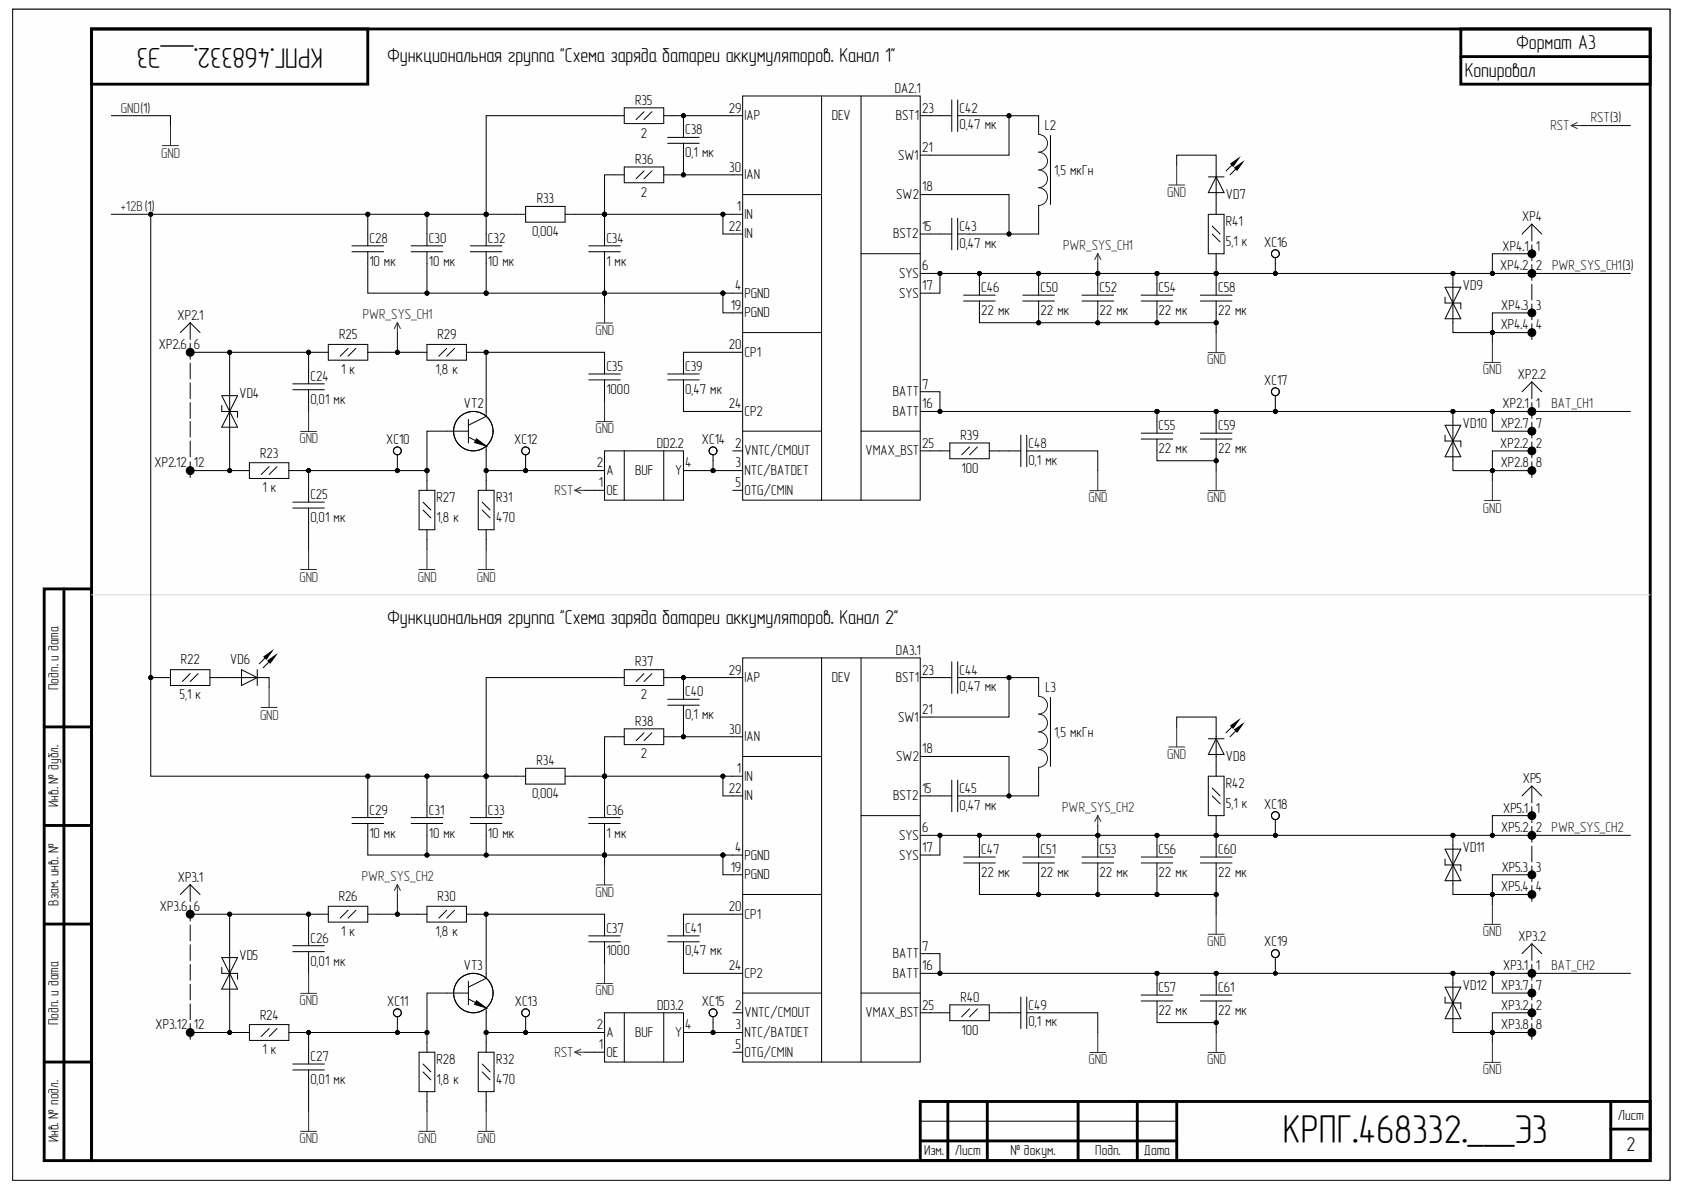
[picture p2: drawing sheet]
<svg xmlns="http://www.w3.org/2000/svg" width="297mm" height="210mm" viewBox="0 0 297 210" stroke-linecap="round" stroke-linejoin="round" font-family="sans-serif">
<defs><g id="words">
<text font-size="7.1" x="226.3" y="201.7">КРПГ.468332.___Э3</text>
<text font-size="5.1" x="57" y="8.5" transform="rotate(-180 57 8.5)">КРПГ.468332.___Э3</text>
<g font-size="3.6">
<text x="68.3" y="10.9">Функциональная группа &quot;Схема заряда батареи аккумуляторов. Канал 1&quot;</text>
<text x="267.4" y="8.6">Формат А3</text>
<text x="258.4" y="13.5">Копировал</text>
<text x="68.3" y="110">Функциональная группа &quot;Схема заряда батареи аккумуляторов. Канал 2&quot;</text>
<text x="286.9" y="203">2</text>
</g>
<g font-size="2.6">
<text x="10.3" y="121.7" transform="rotate(-90 10.3 121.7)">Подп. и дата</text>
<text x="10.3" y="142.3" transform="rotate(-90 10.3 142.3)">Инв. № дубл.</text>
<text x="10.3" y="159.7" transform="rotate(-90 10.3 159.7)">Взам. инв. №</text>
<text x="10.3" y="180.8" transform="rotate(-90 10.3 180.8)">Подп. и дата</text>
<text x="10.3" y="201.5" transform="rotate(-90 10.3 201.5)">Инв. № подл.</text>
</g>
<g font-size="2.5">
<text x="157.8" y="16.4">DA2.1</text>
<text x="112" y="18.4">R35</text>
<text x="120.8" y="23.7">C38</text>
<text x="128.5" y="19.9">29</text>
<text x="131.3" y="21.2">I</text>
<text x="131.7" y="21.2">AP</text>
<text x="146.7" y="21.2">DEV</text>
<text x="158" y="21.2">BST1</text>
<text x="162.7" y="19.9">23</text>
<text x="169.3" y="22.8">0,47 мк</text>
<text x="169.3" y="19.9">C42</text>
<text x="184.3" y="23">L2</text>
<text x="112" y="28.9">R36</text>
<text x="113.1" y="24.3">2</text>
<text x="120.8" y="27.7">0,1 мк</text>
<text x="158.4" y="28.2">SW1</text>
<text x="162.7" y="26.8">21</text>
<text x="94.7" y="35.9">R33</text>
<text x="113.1" y="34.7">2</text>
<text x="128.6" y="30.3">30</text>
<text x="131.3" y="31.6">I</text>
<text x="131.7" y="31.6">AN</text>
<text x="158.1" y="35.1">SW2</text>
<text x="162.7" y="33.7">18</text>
<text x="185.9" y="31">1,5 мкГн</text>
<text x="216.2" y="35.1">VD7</text>
<text x="93.8" y="41.6">0,004</text>
<text x="128.5" y="40.8">22</text>
<text x="130" y="37.2">1</text>
<text x="131.3" y="38.6">I</text>
<text x="131.7" y="38.6">N</text>
<text x="162.7" y="40.8">15</text>
<text x="169.3" y="40.8">C43</text>
<text x="216.2" y="39.9">R41</text>
<text x="268.5" y="39">XP4</text>
<text x="65.2" y="46.9">10 мк</text>
<text x="65.2" y="42.8">C28</text>
<text x="75.7" y="46.9">10 мк</text>
<text x="75.7" y="42.8">C30</text>
<text x="86.1" y="46.9">10 мк</text>
<text x="86.1" y="42.8">C32</text>
<text x="107" y="46.9">1 мк</text>
<text x="107" y="42.8">C34</text>
<text x="131.3" y="42">I</text>
<text x="131.7" y="42">N</text>
<text x="157.6" y="42">BST2</text>
<text x="162.7" y="47.7">6</text>
<text x="169.3" y="43.7">0,47 мк</text>
<text x="216.2" y="43.4">5,1 к</text>
<text x="223" y="43.6">XC16</text>
<text x="264.6" y="47.7">XP4.2</text>
<text x="265" y="44.2">XP4.1</text>
<text x="270.9" y="44.2">1</text>
<text x="270.9" y="47.7">2 PWR_SYS_CH1(3)</text>
<text x="129.6" y="51.2">4</text>
<text x="131.3" y="52.5">PGND</text>
<text x="158.6" y="49.1">SYS</text>
<text x="158.6" y="52.5">SYS</text>
<text x="162.7" y="51.2">17</text>
<text x="173.1" y="51.5">C46</text>
<text x="183.6" y="51.5">C50</text>
<text x="194" y="51.5">C52</text>
<text x="204.4" y="51.5">C54</text>
<text x="214.9" y="51.5">C58</text>
<text x="258" y="51.2">VD9</text>
<text x="31.3" y="56.4">XP2.1</text>
<text x="59.8" y="59.9">R25</text>
<text x="77.2" y="59.9">R29</text>
<text x="128.9" y="54.6">19</text>
<text x="131.3" y="56">PGND</text>
<text x="173.1" y="55.6">22 мк</text>
<text x="183.6" y="55.6">22 мк</text>
<text x="194" y="55.6">22 мк</text>
<text x="204.4" y="55.6">22 мк</text>
<text x="214.9" y="55.6">22 мк</text>
<text x="264.7" y="58.1">XP4.4</text>
<text x="264.8" y="54.6">XP4.3</text>
<text x="270.9" y="54.6">3</text>
<text x="270.9" y="58.1">4</text>
<text x="28" y="61.6">XP2.6</text>
<text x="34.2" y="61.6">6</text>
<text x="60.2" y="66">1 к</text>
<text x="76.8" y="66">1,8 к</text>
<text x="107" y="65.5">C35</text>
<text x="120.8" y="65.5">C39</text>
<text x="128.5" y="61.6">20</text>
<text x="131.3" y="62.9">CP1</text>
<text x="42.2" y="70.3">VD4</text>
<text x="54.8" y="71.2">0,01 мк</text>
<text x="54.8" y="67.1">C24</text>
<text x="107" y="69.4">1000</text>
<text x="120.8" y="69.4">0,47 мк</text>
<text x="157.5" y="69.9">BATT</text>
<text x="162.7" y="68.6">7</text>
<text x="223" y="67.8">XC17</text>
<text x="267.8" y="66.8">XP2.2</text>
<text x="81.8" y="72.1">VT2</text>
<text x="128.5" y="72.1">24</text>
<text x="131.3" y="73.3">CP2</text>
<text x="157.5" y="73.3">BATT</text>
<text x="162.7" y="72.1">16</text>
<text x="169.4" y="77.6">R39</text>
<text x="204.4" y="75.9">C55</text>
<text x="214.9" y="75.9">C59</text>
<text x="258" y="75.5">VD10</text>
<text x="264.7" y="75.5">XP2.7</text>
<text x="265" y="72.1">XP2.1</text>
<text x="270.9" y="72.1">1</text>
<text x="270.9" y="75.5">7</text>
<text x="27.2" y="82.5">XP2.12</text>
<text x="34.2" y="82.5">12</text>
<text x="45.9" y="80.8">R23</text>
<text x="68.1" y="78.3">XC10</text>
<text x="90.7" y="78.3">XC12</text>
<text x="105.3" y="82.5">2</text>
<text x="107" y="83.8">A</text>
<text x="112" y="83.8">BUF</text>
<text x="115.9" y="79">DD2.2</text>
<text x="119.1" y="83.8">Y</text>
<text x="120.8" y="82.5">4</text>
<text x="123.8" y="78.3">XC14</text>
<text x="129.6" y="79">2</text>
<text x="129.7" y="82.5">3</text>
<text x="131.3" y="80.3">VNTC/CMOUT</text>
<text x="131.3" y="83.8">NTC/BATDET</text>
<text x="152.7" y="80.3">VMAX_BST</text>
<text x="162.7" y="79">25</text>
<text x="169.6" y="83.4">100</text>
<text x="181.4" y="81.9">0,1 мк</text>
<text x="181.4" y="79">C48</text>
<text x="204.4" y="79.9">22 мк</text>
<text x="214.9" y="79.9">22 мк</text>
<text x="264.6" y="79">XP2.2</text>
<text x="264.7" y="82.5">XP2.8</text>
<text x="270.9" y="79">2</text>
<text x="270.9" y="82.5">8</text>
<text x="46.3" y="86.9">1 к</text>
<text x="54.8" y="88">C25</text>
<text x="77" y="88.6">R27</text>
<text x="87.5" y="88.6">R31</text>
<text x="105.6" y="85.9">1</text>
<text x="107" y="87.3">OE</text>
<text x="129.7" y="85.9">5</text>
<text x="131.3" y="87.3">OTG/CMIN</text>
<text x="54.8" y="92.1">0,01 мк</text>
<text x="77" y="92.1">1,8 к</text>
<text x="87.5" y="92.1">470</text>
<text x="31.9" y="117.2">R22</text>
<text x="40.6" y="117.2">VD6</text>
<text x="112" y="117.5">R37</text>
<text x="128.5" y="119">29</text>
<text x="158" y="115.5">DA3.1</text>
<text x="162.7" y="119">23</text>
<text x="169.3" y="119">C44</text>
<text x="31.6" y="123.4">5,1 к</text>
<text x="113.1" y="123.4">2</text>
<text x="120.8" y="122.8">C40</text>
<text x="131.3" y="120.3">I</text>
<text x="131.7" y="120.3">AP</text>
<text x="146.7" y="120.3">DEV</text>
<text x="158" y="120.3">BST1</text>
<text x="162.7" y="125.9">21</text>
<text x="169.3" y="121.9">0,47 мк</text>
<text x="184.4" y="122.1">L3</text>
<text x="112" y="128">R38</text>
<text x="120.8" y="126.8">0,1 мк</text>
<text x="128.6" y="129.4">30</text>
<text x="131.3" y="130.7">I</text>
<text x="131.7" y="130.7">AN</text>
<text x="158.4" y="127.3">SW1</text>
<text x="185.9" y="130.1">1,5 мкГн</text>
<text x="94.6" y="135">R34</text>
<text x="113.1" y="133.8">2</text>
<text x="130" y="136.4">1</text>
<text x="131.3" y="137.7">I</text>
<text x="131.7" y="137.7">N</text>
<text x="158.1" y="134.2">SW2</text>
<text x="162.7" y="132.9">18</text>
<text x="216.2" y="134.2">VD8</text>
<text x="65.2" y="143.7">C29</text>
<text x="75.7" y="143.7">C31</text>
<text x="86.1" y="143.7">C33</text>
<text x="93.8" y="140.7">0,004</text>
<text x="107" y="143.7">C36</text>
<text x="128.5" y="139.9">22</text>
<text x="131.3" y="141.1">I</text>
<text x="131.7" y="141.1">N</text>
<text x="157.6" y="141.1">BST2</text>
<text x="162.7" y="139.9">15</text>
<text x="169.3" y="142.8">0,47 мк</text>
<text x="169.3" y="139.9">C45</text>
<text x="216.2" y="142.5">5,1 к</text>
<text x="216.2" y="139">R42</text>
<text x="223" y="142.7">XC18</text>
<text x="265.1" y="143.3">XP5.1</text>
<text x="268.6" y="138.1">XP5</text>
<text x="270.9" y="143.3">1</text>
<text x="65.2" y="147.7">10 мк</text>
<text x="75.7" y="147.7">10 мк</text>
<text x="86.1" y="147.7">10 мк</text>
<text x="107" y="147.7">1 мк</text>
<text x="158.6" y="148.2">SYS</text>
<text x="162.7" y="146.8">6</text>
<text x="264.8" y="146.8">XP5.2</text>
<text x="270.9" y="146.8">2 PWR_SYS_CH2</text>
<text x="31.4" y="155.5">XP3.1</text>
<text x="128.9" y="153.7">19</text>
<text x="129.6" y="150.3">4</text>
<text x="131.3" y="151.6">PGND</text>
<text x="131.3" y="155.1">PGND</text>
<text x="158.6" y="151.6">SYS</text>
<text x="162.7" y="150.3">17</text>
<text x="173.1" y="154.7">22 мк</text>
<text x="173.1" y="150.6">C47</text>
<text x="183.6" y="154.7">22 мк</text>
<text x="183.6" y="150.6">C51</text>
<text x="194" y="154.7">22 мк</text>
<text x="194" y="150.6">C53</text>
<text x="204.4" y="154.7">22 мк</text>
<text x="204.4" y="150.6">C56</text>
<text x="214.9" y="154.7">22 мк</text>
<text x="214.9" y="150.6">C60</text>
<text x="258" y="150.3">VD11</text>
<text x="264.9" y="153.7">XP5.3</text>
<text x="270.9" y="153.7">3</text>
<text x="28.2" y="160.7">XP3.6</text>
<text x="34.2" y="160.7">6</text>
<text x="59.7" y="159">R26</text>
<text x="77.2" y="159">R30</text>
<text x="128.5" y="160.7">20</text>
<text x="264.8" y="157.2">XP5.4</text>
<text x="270.9" y="157.2">4</text>
<text x="54.8" y="166.3">C26</text>
<text x="60.2" y="165.1">1 к</text>
<text x="76.8" y="165.1">1,8 к</text>
<text x="107" y="164.6">C37</text>
<text x="120.8" y="164.6">C41</text>
<text x="131.3" y="162">CP1</text>
<text x="162.7" y="167.7">7</text>
<text x="223" y="166.9">XC19</text>
<text x="267.8" y="165.9">XP3.2</text>
<text x="42.2" y="169.4">VD5</text>
<text x="54.8" y="170.3">0,01 мк</text>
<text x="81.8" y="171.2">VT3</text>
<text x="107" y="168.5">1000</text>
<text x="120.8" y="168.5">0,47 мк</text>
<text x="128.5" y="171.2">24</text>
<text x="131.3" y="172.4">CP2</text>
<text x="157.5" y="169">BATT</text>
<text x="157.5" y="172.4">BATT</text>
<text x="162.7" y="171.2">16</text>
<text x="265.1" y="171.2">XP3.1</text>
<text x="270.9" y="171.2">1</text>
<text x="45.9" y="179.9">R24</text>
<text x="68.3" y="177.4">XC11</text>
<text x="90.8" y="177.4">XC13</text>
<text x="115.9" y="178.1">DD3.2</text>
<text x="123.8" y="177.4">XC15</text>
<text x="129.6" y="178.1">2</text>
<text x="131.3" y="179.4">VNTC/CMOUT</text>
<text x="152.7" y="179.4">VMAX_BST</text>
<text x="162.7" y="178.1">25</text>
<text x="169.4" y="176.7">R40</text>
<text x="181.4" y="178.1">C49</text>
<text x="204.4" y="179">22 мк</text>
<text x="204.4" y="175">C57</text>
<text x="214.9" y="179">22 мк</text>
<text x="214.9" y="175">C61</text>
<text x="258" y="174.6">VD12</text>
<text x="264.8" y="178.1">XP3.2</text>
<text x="264.8" y="174.6">XP3.7</text>
<text x="270.9" y="178.1">2</text>
<text x="270.9" y="174.6">7</text>
<text x="27.4" y="181.6">XP3.12</text>
<text x="34.2" y="181.6">12</text>
<text x="46.3" y="186">1 к</text>
<text x="105.3" y="181.6">2</text>
<text x="105.6" y="185">1</text>
<text x="107" y="182.9">A</text>
<text x="112" y="182.9">BUF</text>
<text x="119.1" y="182.9">Y</text>
<text x="120.8" y="181.6">4</text>
<text x="129.7" y="181.6">3</text>
<text x="129.7" y="185">5</text>
<text x="131.3" y="182.9">NTC/BATDET</text>
<text x="169.6" y="182.5">100</text>
<text x="181.4" y="181.1">0,1 мк</text>
<text x="264.8" y="181.6">XP3.8</text>
<text x="270.9" y="181.6">8</text>
<text x="54.8" y="191.2">0,01 мк</text>
<text x="54.8" y="187.1">C27</text>
<text x="77" y="191.2">1,8 к</text>
<text x="77" y="187.7">R28</text>
<text x="87.5" y="191.2">470</text>
<text x="87.5" y="187.7">R32</text>
<text x="107" y="186.4">OE</text>
<text x="131.3" y="186.4">OTG/CMIN</text>
<text x="285.4" y="197.5">Лист</text>
<text x="163" y="203.8">Изм.</text>
<text x="168.4" y="203.8">Лист</text>
<text x="178.2" y="203.8">№ докум.</text>
<text x="193.2" y="203.8">Подп.</text>
<text x="201.7" y="203.8">Дата</text>
</g>
<g font-size="2.5" fill="#262626">
<text x="21.3" y="19.9">GND(1)</text>
<text x="280.6" y="21.6">RST(3)</text>
<text x="21.3" y="37.2">+12В(1)</text>
<text x="273.7" y="72.1">BAT_CH1</text>
<text x="273.7" y="171.2">BAT_CH2</text>
</g>
<g font-size="2.5" fill="#2e2e2e">
<text x="273.5" y="22.9">RST</text>
<text x="28.4" y="27.8">GND</text>
<text x="205.9" y="34.8">GND</text>
<text x="187.5" y="44.1">PWR_SYS_CH1</text>
<text x="64" y="56.3">PWR_SYS_CH1</text>
<text x="105" y="59.1">GND</text>
<text x="212.9" y="64.3">GND</text>
<text x="261.6" y="66">GND</text>
<text x="105" y="76.4">GND</text>
<text x="52.8" y="78.2">GND</text>
<text x="97.8" y="87.3">RST</text>
<text x="192" y="88.6">GND</text>
<text x="212.9" y="88.6">GND</text>
<text x="261.6" y="90.4">GND</text>
<text x="52.8" y="102.6">GND</text>
<text x="73.7" y="102.6">GND</text>
<text x="84.1" y="102.6">GND</text>
<text x="45.9" y="126.9">GND</text>
<text x="205.9" y="133.9">GND</text>
<text x="187.4" y="143.3">PWR_SYS_CH2</text>
<text x="63.8" y="155.4">PWR_SYS_CH2</text>
<text x="105" y="158.2">GND</text>
<text x="212.9" y="166.9">GND</text>
<text x="261.6" y="165.2">GND</text>
<text x="52.8" y="177.3">GND</text>
<text x="105" y="175.6">GND</text>
<text x="97.8" y="186.4">RST</text>
<text x="192" y="187.7">GND</text>
<text x="212.9" y="187.7">GND</text>
<text x="261.6" y="189.5">GND</text>
<text x="52.8" y="201.7">GND</text>
<text x="73.7" y="201.7">GND</text>
<text x="84.1" y="201.7">GND</text>
</g>
</g></defs>
<path d="M2.2 1.6h292.4v206.6h-292.4z" fill-rule="evenodd" fill="#fefefe"/>
<path d="M2.2 1.6h292.4v206.6h-292.4z" fill="none" stroke="#000" stroke-width=".18"/>
<path d="M2.2 1.6h292.4v206.6h-292.4z" fill-rule="evenodd" fill="#fefefe"/>
<g fill="none" stroke="#000" stroke-width=".18">
<path d="M2.2 1.6h292.4v206.6h-292.4zM110.1 19h7v2.8h-7zM113.6 19.7l-1.4 1.4M115 19.7l-1.4 1.4M131 16.9h31.3v71.3h-31.3zM144.9 16.9v71.3M151.9 16.9v71.3M167.9 17.6v5.6M168.9 17.6v5.6M19.6 20.4h10.5v1.7M19.6 37.8h55.7M26.6 37.8v99.1h59.2"/>
<path d="M64.9 37.8v5.6M75.3 37.8v5.6M75.3 37.8h17.4M92.7 36.4h7v2.8h-7zM99.7 37.8h6.9M106.6 37.8h24.4M106.6 37.8v5.6M110.1 20.4h-24.3v23M110.1 30.8h-3.5v7M110.1 29.5h7v2.7h-7zM113.6 30.1l-1.4 1.4M115 30.1l-1.4 1.4"/>
<path d="M117.1 20.4h13.9M117.1 30.8h3.5M117.8 24.2h5.5M117.8 25.3h5.5M120.6 25.3v5.5h10.4M120.6 20.4v3.8M127.5 37.8v3.5h3.5M131 34.3h13.9M162.3 34.3h15.7v7M162.3 20.4h5.6M167.9 38.5v5.6M168.9 20.4h14.3v3.3"/>
<path d="M168.9 38.5v5.6M178 20.4v7h-15.7M183.2 36.2v5.1h-14.3M185.3 23.9v12.2M207.6 29.1v-1.7h6.9v10.4M213.1 37.8h2.8v7h-2.8zM213.1 31.2h2.8M213.8 39.9l1.4 1.4M214.5 31.2l1.4 2.8h-2.8zM217.1 28.9l1.4-1-1 1.4zM217.7 28.8l-1.4 1.4M217.8 29.6l1.4-1-1 1.4z"/>
<path d="M218.3 29.5l-1.3 1.3M270.2 39.5v3M270.2 39.5l-1.7 1.8M270.2 39.5l1.7 1.8M278.9 22.1h8.7M33.5 56.9v3M33.5 56.9l-1.7 1.8M33.5 56.9l1.8 1.8M62.1 43.4h5.6M62.1 44.4h5.6M64.9 44.4v7.3h20.9M70.1 58.7v3.4"/>
<path d="M72.5 43.4h5.6M72.5 44.4h5.6M75.3 44.4v7.3M83 43.4h5.5M83 44.4h5.5M85.8 51.7h20.8v1.7M85.8 44.4v7.3M103.8 43.4h5.6M103.8 44.4h5.6M106.6 44.4v7.3h24.4M127.5 51.7v3.5h3.5M131 58.7h13.9"/>
<path d="M151.9 44.8h10.4M162.3 48.2h3.5v3.5h-3.5M162.3 41.3h5.6M165.8 48.2h97.4M170 52.1h5.5M170 53.1h5.5M172.8 48.2v3.9M172.8 53.1v2.1M180.4 52.1h5.6M180.4 53.1h5.6M183.2 48.2v3.9M183.2 53.1v3.8"/>
<path d="M190.9 52.1h5.5M190.9 53.1h5.5M193.6 46.5v5.6M193.6 53.1v3.8M201.3 52.1h5.6M201.3 53.1h5.6M204.1 48.2v3.9M204.1 53.1v3.8M211.7 52.1h5.6M211.7 53.1h5.6M213.8 41.3l1.4 1.4M214.5 53.1v3.8h-41.7v-1.7"/>
<path d="M214.5 44.8v7.3M214.5 56.9v1.8M225 45.4v2.8M254.9 50.7h2.8l-1.4 2.7zM254.9 52.4v1h2.8v1.1M256.3 48.2v10.5h13.9M256.3 53.4l1.4 2.8h-2.8zM263.2 48.2h24.4M270.2 55.2h-7v5.2M270.2 44.8h-7v3.4M270.2 43.2v2.8M270.2 46.7v2.8"/>
<path d="M270.2 50.1v2.8M270.2 53.6v2.8M270.2 57.1v2.8M33.5 62.1h24.4M33.5 60.6v2.8M33.5 64.1v2.7M33.5 67.5v2.8M33.5 71v2.8M33.5 74.3v2.8M33.5 77.8v2.8M39.1 71.5v1.1h2.8v1M39.1 69.8h2.8l-2.8 5.6h2.8z"/>
<path d="M40.5 62.1v20.9M51.6 67.7h5.6M51.6 68.7h5.6M54.4 62.1v5.6M54.4 68.7v3.9M57.9 60.8h7v2.7h-7zM61.4 61.4l-1.4 1.4M62.8 61.4l-1.4 1.4M64.9 62.1h10.4M75.3 60.8h7v2.7h-7zM78.8 61.4l-1.4 1.4M80.2 61.4l-1.4 1.4"/>
<path d="M82.3 62.1h24.3v3.9M82.6 76.1h-7.3v6.9M82.6 74v4.1M82.6 77.1l1.4 .7M84 77.4l1.8 1.3-2.1-.6zM85.8 78.7v7.8M85.8 62.1v11.3l-3.2 1.6M103.8 66h5.6M103.8 67h5.6M106.6 79.5h14v8.7h-14zM106.6 67v3.8M110.1 79.5v8.7"/>
<path d="M117.1 79.5v8.7M117.8 66h5.5M117.8 67h5.5M120.6 67v5.6h10.4M129.3 79.5h1.7M131 62.1h-10.4v3.9M131 76.1h13.9M151.9 76.1h10.4M162.3 79.5h5.2M162.3 69.1h3.5v3.5h-3.5M165.8 72.6h38.3M167.5 78.1h7v2.8h-7z"/>
<path d="M171 78.8l-1.4 1.4M172.4 78.8l-1.4 1.4M174.5 79.5h5.6M180.1 76.7v5.6M181.1 79.5h12.5v3.5M181.1 76.7v5.6M201.3 76.4h5.6M201.3 77.4h5.6M204.1 77.4v3.9h10.4M204.1 72.6h83.5M204.1 72.6v3.8M211.7 76.4h5.6"/>
<path d="M211.7 77.4h5.6M214.5 77.4v5.6M214.5 72.6v3.8M225 69.8v2.8M254.9 76.7v1.1h2.8v1M254.9 75h2.8l-1.4 2.8zM256.3 72.6v10.4h13.9M256.3 77.8l1.4 2.8h-2.8zM263.2 72.6v3.5h7M270.2 79.5h-7v5.2M270.2 67.4v2.9M270.2 71v2.8"/>
<path d="M270.2 74.5v2.8M270.2 78v2.8M270.2 67.4l-1.7 1.7M270.2 67.4l1.7 1.7M33.5 83h10.5M33.5 81.4v2.8M44 81.6h6.9v2.8h-6.9zM47.5 82.3l-1.4 1.4M48.9 82.3l-1.4 1.4M50.9 83h3.5M51.6 88.6h5.6M51.6 89.6h5.6"/>
<path d="M54.4 89.6v7.3M70.1 80.2v2.8M73.9 86.5h2.8v6.9h-2.8zM74.6 88.6l1.4 1.4M74.6 90l1.4 1.4M75.3 83h-20.9v5.6M75.3 83v3.5M75.3 93.4v3.5M84.4 86.5h2.7v6.9h-2.7zM85.1 88.6l1.3 1.4M85.1 90l1.3 1.4M85.8 83h20.8"/>
<path d="M85.8 93.4v3.5M92.7 80.2v2.8M103.2 86.5h3.4M120.6 83h10.4M125.8 80.2v2.8M129.3 86.5h1.7M270.2 81.4v2.8M26.6 119.5h3.5M30.1 118.1h6.9v2.8h-6.9zM33.5 118.8l-1.3 1.4M34.9 118.8l-1.4 1.4M37 119.5h10.5v1.8"/>
<path d="M42.6 118.1l2.8 1.4-2.8 1.4zM45.4 118.1v2.8M46.5 115.8l1.5-1-1 1.5zM47.1 115.7l-1.4 1.4M47.2 116.5l1.5-1-1 1.5zM47.8 116.4l-1.4 1.4M110.1 119.5h-24.3v17.4M110.1 118.1h7v2.8h-7zM113.6 118.8l-1.4 1.4M115 118.8l-1.4 1.4M117.1 119.5h13.9M120.6 119.5v3.8"/>
<path d="M131 116h31.3v71.3h-31.3zM144.9 116v71.3M151.9 116v71.3M162.3 119.5h5.6M167.9 116.7v5.6M168.9 119.5h14.3v3.3M168.9 116.7v5.6M178 119.5v7h-15.7M64.9 136.9v7.3M75.3 136.9v7.3M85.8 136.9v7.3M85.8 136.9h6.9"/>
<path d="M92.7 135.5h7v2.8h-7zM99.7 136.9h6.9M106.6 136.9h24.4M106.6 136.9v7.3M110.1 130h-3.5v6.9M110.1 128.6h7v2.7h-7zM113.6 129.3l-1.4 1.3M115 129.3l-1.4 1.3M117.1 130h13.9M117.8 123.3h5.5M117.8 124.4h5.5M120.6 124.4v5.6"/>
<path d="M127.5 136.9v3.5h3.5M131 133.4h13.9M162.3 133.4h15.7v7M167.9 137.6v5.6M168.9 137.6v5.6M183.2 135.3v5.1h-14.3M185.3 123v12.2M207.6 128.2v-1.7h6.9v10.4M213.1 136.9h2.8v7h-2.8zM213.1 130.3h2.8M213.8 139l1.4 1.4M214.5 130.3l1.4 2.8h-2.8z"/>
<path d="M217.1 128l1.4-1-1 1.4zM217.7 127.9l-1.4 1.4M217.8 128.7l1.4-1-1 1.4zM218.3 128.6l-1.3 1.4M270.2 138.7v2.9M270.2 138.7l-1.7 1.7M270.2 138.7l1.7 1.7M33.5 156v3M33.5 159.7v2.8M33.5 156l-1.7 1.8M33.5 156l1.8 1.8M57.9 159.9h7v2.7h-7z"/>
<path d="M62.1 144.2h5.6M62.1 145.3h5.6M64.9 145.3v5.5h66.1M70.1 157.8v3.5M72.5 144.2h5.6M72.5 145.3h5.6M75.3 145.3v5.5M75.3 159.9h7v2.7h-7zM83 144.2h5.5M83 145.3h5.5M85.8 145.3v5.5M103.8 144.2h5.6"/>
<path d="M103.8 145.3h5.6M106.6 145.3v7.3M127.5 150.8v3.5h3.5M131 157.8h13.9M151.9 143.9h10.4M162.3 147.3h3.5v3.5h-3.5M162.3 140.4h5.6M165.8 147.3h121.8M170 151.2h5.5M170 152.2h5.5M172.8 152.2v5.6h41.7v-5.6M172.8 147.3v3.9"/>
<path d="M180.4 151.2h5.6M180.4 152.2h5.6M183.2 147.3v3.9M183.2 152.2v5.6M190.9 151.2h5.5M190.9 152.2h5.5M193.6 145.6v5.6M193.6 152.2v5.6M201.3 151.2h5.6M201.3 152.2h5.6M204.1 147.3v3.9M204.1 152.2v5.6"/>
<path d="M211.7 151.2h5.6M211.7 152.2h5.6M213.8 140.4l1.4 1.4M214.5 143.9v7.3M214.5 157.8v3.5M225 144.6v2.7M254.9 151.5v1.1h2.8v1M254.9 149.8h2.8l-1.4 2.8zM256.3 147.3v10.5h13.9M256.3 152.6l1.4 2.7h-2.8zM270.2 154.3h-7v5.2M270.2 143.9h-7v3.4"/>
<path d="M270.2 142.3v2.8M270.2 145.8v2.8M270.2 149.3v2.7M270.2 152.7v2.8M270.2 156.2v2.8M33.5 161.3h24.4M33.5 163.2v2.7M33.5 166.6v2.8M33.6 170.1v2.8M33.6 173.6v2.8M33.6 177.1v2.8M39.1 170.6v1.1h2.8v1"/>
<path d="M39.1 168.9h2.8l-2.8 5.6h2.8zM40.5 161.3v20.8M51.6 166.8h5.6M51.6 167.9h5.6M54.4 161.3v5.5M54.4 167.9v3.8M61.4 160.6l-1.4 1.3M62.8 160.6l-1.4 1.3M64.9 161.3h10.4M70.1 179.3v2.8M78.8 160.6l-1.4 1.3M80.2 160.6l-1.4 1.3"/>
<path d="M82.3 161.3h3.5M82.6 175.2h-7.3v6.9h-20.9v5.6M82.6 173.1v4.1M82.6 176.2l1.4 .7M84 176.5l1.8 1.3-2.1-.6zM85.8 177.8v7.8M85.8 172.6l-3.2 1.5M92.7 179.3v2.8M103.8 165.1h5.6M103.8 166.1h5.6M106.6 165.1v-3.8h-20.8v11.2M106.6 166.1v3.8"/>
<path d="M106.6 178.6h14v8.7h-14zM110.1 178.6v8.7M117.1 178.6v8.7M117.8 165.1h5.5M117.8 166.1h5.5M120.6 166.1v5.6h10.4M125.8 179.3v2.8M129.3 178.6h1.7M131 161.3h-10.4v3.8M131 175.2h13.9M151.9 175.2h10.4M162.3 168.2h3.5v3.5h-3.5"/>
<path d="M162.3 178.6h5.2M165.8 171.7h121.8M167.5 177.2h7v2.8h-7zM171 177.9l-1.4 1.4M172.4 177.9l-1.4 1.4M174.5 178.6h5.6M180.1 175.9v5.5M181.1 178.6h12.5v3.5M181.1 175.9v5.5M201.3 175.5h5.6M201.3 176.6h5.6M204.1 176.6v3.8h10.4"/>
<path d="M204.1 171.7v3.8M211.7 175.5h5.6M211.7 176.6h5.6M214.5 176.6v5.5M214.5 171.7v3.8M225 168.9v2.8M254.9 175.9v1h2.8v1M254.9 174.1h2.8l-1.4 2.8zM256.3 171.7v10.4h6.9v-3.5h7M256.3 176.9l1.4 2.8h-2.8zM263.2 171.7v3.5h7M270.2 166.5v2.9"/>
<path d="M270.2 170.1v2.8M270.2 173.6v2.8M270.2 177.1v2.8M270.2 166.5l-1.7 1.7M270.2 166.5l1.7 1.7M33.6 182.1h10.4M33.6 180.6v2.7M44 180.7h7v2.8h-7zM47.5 181.4l-1.4 1.4M48.9 181.4l-1.4 1.4M51 182.1h3.4M51.6 187.7h5.6"/>
<path d="M51.6 188.7h5.6M54.4 188.7v7.3M73.9 185.6h2.8v7h-2.8zM74.6 187.7l1.4 1.4M74.6 189.1l1.4 1.4M75.3 182.1v3.5M75.3 192.6v3.4M84.4 185.6h2.7v7h-2.7zM85.1 187.7l1.3 1.4M85.1 189.1l1.3 1.4M85.8 182.1h20.8M85.8 192.6v3.4"/>
<path d="M103.2 185.6h3.4M120.6 182.1h10.4M129.3 185.6h1.7M162.3 197.8h45.3M270.2 182.1h-7v1.8M270.2 180.6v2.7"/>
<circle cx="26.6" cy="37.8" r=".35"/>
<circle cx="64.9" cy="37.8" r=".35"/>
<circle cx="75.3" cy="37.8" r=".35"/>
<circle cx="85.8" cy="37.8" r=".35"/>
<circle cx="106.6" cy="37.8" r=".35"/>
<circle cx="120.6" cy="20.4" r=".35"/>
<circle cx="120.6" cy="30.8" r=".35"/>
<circle cx="127.5" cy="37.8" r=".35"/>
<circle cx="178" cy="20.4" r=".35"/>
<circle cx="75.3" cy="51.7" r=".35"/>
<circle cx="85.8" cy="51.7" r=".35"/>
<circle cx="106.6" cy="51.7" r=".35"/>
<circle cx="127.5" cy="51.7" r=".35"/>
<circle cx="165.8" cy="48.2" r=".35"/>
<circle cx="172.8" cy="48.2" r=".35"/>
<circle cx="178" cy="41.3" r=".35"/>
<circle cx="183.2" cy="56.9" r=".35"/>
<circle cx="183.2" cy="48.2" r=".35"/>
<circle cx="193.6" cy="56.9" r=".35"/>
<circle cx="193.6" cy="48.2" r=".35"/>
<circle cx="204.1" cy="56.9" r=".35"/>
<circle cx="204.1" cy="48.2" r=".35"/>
<circle cx="214.5" cy="56.9" r=".35"/>
<circle cx="214.5" cy="48.2" r=".35"/>
<circle cx="225" cy="44.8" r=".69"/>
<circle cx="225" cy="48.2" r=".35"/>
<circle cx="256.3" cy="48.2" r=".35"/>
<circle cx="263.2" cy="58.7" r=".35"/>
<circle cx="263.2" cy="48.2" r=".35"/>
<circle cx="270.2" cy="48.2" r=".35"/>
<circle cx="270.2" cy="58.7" r=".69"/>
<circle cx="270.2" cy="48.2" r=".69"/>
<circle cx="270.2" cy="55.2" r=".69"/>
<circle cx="270.2" cy="44.8" r=".69"/>
<circle cx="33.5" cy="62.1" r=".7"/>
<circle cx="40.5" cy="62.1" r=".35"/>
<circle cx="54.4" cy="62.1" r=".35"/>
<circle cx="70.1" cy="79.5" r=".7"/>
<circle cx="70.1" cy="62.1" r=".35"/>
<circle cx="83.5" cy="76.1" r="3.5"/>
<circle cx="85.8" cy="62.1" r=".35"/>
<circle cx="92.7" cy="79.5" r=".7"/>
<circle cx="125.8" cy="79.5" r=".7"/>
<circle cx="165.8" cy="72.6" r=".35"/>
<circle cx="204.1" cy="72.6" r=".35"/>
<circle cx="214.5" cy="72.6" r=".35"/>
<circle cx="225" cy="69.1" r=".69"/>
<circle cx="225" cy="72.6" r=".35"/>
<circle cx="256.3" cy="72.6" r=".35"/>
<circle cx="263.2" cy="72.6" r=".35"/>
<circle cx="270.2" cy="72.6" r=".35"/>
<circle cx="270.2" cy="76.1" r=".69"/>
<circle cx="270.2" cy="72.6" r=".69"/>
<circle cx="270.2" cy="79.5" r=".69"/>
<circle cx="33.5" cy="83" r=".7"/>
<circle cx="40.5" cy="83" r=".35"/>
<circle cx="54.4" cy="83" r=".35"/>
<circle cx="70.1" cy="83" r=".35"/>
<circle cx="75.3" cy="83" r=".35"/>
<circle cx="85.8" cy="83" r=".35"/>
<circle cx="92.7" cy="83" r=".35"/>
<circle cx="125.8" cy="83" r=".35"/>
<circle cx="214.5" cy="81.3" r=".35"/>
<circle cx="263.2" cy="83" r=".35"/>
<circle cx="270.2" cy="83" r=".69"/>
<circle cx="26.6" cy="119.5" r=".35"/>
<circle cx="120.6" cy="119.5" r=".35"/>
<circle cx="178" cy="119.5" r=".35"/>
<circle cx="64.9" cy="136.9" r=".35"/>
<circle cx="75.3" cy="136.9" r=".35"/>
<circle cx="85.8" cy="136.9" r=".35"/>
<circle cx="106.6" cy="136.9" r=".35"/>
<circle cx="120.6" cy="130" r=".35"/>
<circle cx="127.5" cy="136.9" r=".35"/>
<circle cx="75.3" cy="150.8" r=".35"/>
<circle cx="85.8" cy="150.8" r=".35"/>
<circle cx="106.6" cy="150.8" r=".35"/>
<circle cx="127.5" cy="150.8" r=".35"/>
<circle cx="165.8" cy="147.3" r=".35"/>
<circle cx="172.8" cy="147.3" r=".35"/>
<circle cx="178" cy="140.4" r=".35"/>
<circle cx="183.2" cy="147.3" r=".35"/>
<circle cx="183.2" cy="157.8" r=".35"/>
<circle cx="193.6" cy="147.3" r=".35"/>
<circle cx="193.6" cy="157.8" r=".35"/>
<circle cx="204.1" cy="147.3" r=".35"/>
<circle cx="204.1" cy="157.8" r=".35"/>
<circle cx="214.5" cy="147.3" r=".35"/>
<circle cx="214.5" cy="157.8" r=".35"/>
<circle cx="225" cy="147.3" r=".35"/>
<circle cx="225" cy="143.9" r=".7"/>
<circle cx="225" cy="143.9" r=".69"/>
<circle cx="256.3" cy="147.3" r=".35"/>
<circle cx="263.2" cy="147.3" r=".35"/>
<circle cx="263.2" cy="157.8" r=".35"/>
<circle cx="270.2" cy="147.3" r=".35"/>
<circle cx="270.2" cy="157.8" r=".69"/>
<circle cx="270.2" cy="143.9" r=".69"/>
<circle cx="270.2" cy="154.3" r=".69"/>
<circle cx="270.2" cy="147.3" r=".69"/>
<circle cx="33.5" cy="161.3" r=".7"/>
<circle cx="40.5" cy="161.3" r=".35"/>
<circle cx="54.4" cy="161.3" r=".35"/>
<circle cx="70.1" cy="161.3" r=".35"/>
<circle cx="70.1" cy="178.6" r=".7"/>
<circle cx="83.5" cy="175.2" r="3.5"/>
<circle cx="85.8" cy="161.3" r=".35"/>
<circle cx="92.7" cy="178.6" r=".69"/>
<circle cx="92.7" cy="178.6" r=".7"/>
<circle cx="125.8" cy="178.6" r=".7"/>
<circle cx="165.8" cy="171.7" r=".35"/>
<circle cx="204.1" cy="171.7" r=".35"/>
<circle cx="214.5" cy="171.7" r=".35"/>
<circle cx="225" cy="171.7" r=".35"/>
<circle cx="225" cy="168.2" r=".7"/>
<circle cx="225" cy="168.2" r=".69"/>
<circle cx="256.3" cy="171.7" r=".35"/>
<circle cx="263.2" cy="171.7" r=".35"/>
<circle cx="270.2" cy="171.7" r=".35"/>
<circle cx="270.2" cy="171.7" r=".69"/>
<circle cx="270.2" cy="178.6" r=".69"/>
<circle cx="270.2" cy="175.2" r=".69"/>
<circle cx="33.6" cy="182.1" r=".7"/>
<circle cx="40.5" cy="182.1" r=".35"/>
<circle cx="54.4" cy="182.1" r=".35"/>
<circle cx="70.1" cy="182.1" r=".35"/>
<circle cx="75.3" cy="182.1" r=".35"/>
<circle cx="85.7" cy="182.1" r=".35"/>
<circle cx="92.7" cy="182.1" r=".35"/>
<circle cx="125.8" cy="182.1" r=".35"/>
<circle cx="214.5" cy="180.4" r=".35"/>
<circle cx="263.2" cy="182.1" r=".35"/>
<circle cx="270.2" cy="182.1" r=".69"/>
</g>
<g fill="none" stroke="#000" stroke-width=".51">
<path d="M16.1 5.1h48.8v9.7h-48.8zM16.2 5.1h274.9v199.6h-274.9zM257.7 5.1h33.4v9.7h-33.4zM257.7 10h33.4M7.8 103.9h8.4v100.8h-8.4zM11.3 103.9v100.8M7.8 128.2h8.3M7.8 145.6h8.3M7.8 163h8.3M7.8 187.3h8.4M162.3 194.3h128.8v10.4h-128.8zM167.2 194.3v10.4"/>
<path d="M174.1 194.3v10.4M190.2 194.3v10.4M200.6 194.3v10.4M207.6 194.3v10.4M284.1 194.3v10.4M284.1 199.2h7M162.3 201.2h45.3"/>
</g>
<path d="M183.2 23.7a1.56 1.56 0 0 1 1.6 1.6 1.56 1.56 0 0 1-1.6 1.5M183.2 26.8a1.56 1.56 0 0 1 1.6 1.6 1.56 1.56 0 0 1-1.6 1.6M183.2 30a1.57 1.57 0 0 1 1.6 1.5 1.57 1.57 0 0 1-1.6 1.6M183.2 33.1a1.56 1.56 0 0 1 1.6 1.6 1.56 1.56 0 0 1-1.6 1.5M183.2 122.8a1.56 1.56 0 0 1 1.6 1.6 1.56 1.56 0 0 1-1.6 1.6M183.2 126a1.56 1.56 0 0 1 1.6 1.5 1.56 1.56 0 0 1-1.6 1.6M183.2 129.1a1.56 1.56 0 0 1 1.6 1.5 1.56 1.56 0 0 1-1.6 1.6M183.2 132.2a1.56 1.56 0 0 1 1.6 1.6 1.56 1.56 0 0 1-1.6 1.5" fill="none" stroke="#1e1e1e" stroke-width=".18"/>
<path d="M16.2 104.9h274.9" fill="none" stroke="#d9d9d9" stroke-width=".18"/>
<g fill="none" stroke="#2e2e2e" stroke-width=".18">
<path d="M28.7 25.7h2.8M30.1 22.1v3.6M206.1 32.6h2.9M207.6 29.1v3.5M277.1 22.1l1.1 .6M277.1 22.1h1.8M278.2 21.6l-1.1 .5M70.1 56.9l-.5 1.1M70.1 56.9l.5 1.1M70.1 56.9v1.8M105.2 57h2.8M106.6 53.4v3.6"/>
<path d="M193.6 44.7v1.8M193.6 44.7l-.5 1.1M193.6 44.7l.6 1.1M214.5 58.7v3.5M53 76.1h2.8M54.4 72.6v3.5M105.2 74.4h2.8M106.6 70.8v3.6M213.1 62.2h2.8M261.8 63.9h2.9M263.2 60.4v3.5M54.4 96.9v3.5"/>
<path d="M75.3 96.9v3.5M85.8 96.9v3.5M101.4 86.5l1 .5M101.4 86.5h1.8M102.4 86l-1 .5M192.2 86.5h2.9M193.6 83v3.5M213.1 86.5h2.8M214.5 83v3.5M261.8 88.3h2.9M263.2 84.7v3.6M53 100.4h2.8"/>
<path d="M73.9 100.4h2.8M84.3 100.4h2.9M46.1 124.8h2.8M47.5 121.3v3.5M206.1 131.8h2.9M207.6 128.2v3.6M70.1 156v1.8M70.1 156l-.5 1.1M70.1 156l.5 1.1M105.2 156.1h2.8M106.6 152.6v3.5M193.6 143.8v1.8"/>
<path d="M193.6 143.8l-.5 1.1M193.6 143.8l.6 1.1M263.2 159.5v3.6M53 175.2h2.8M54.4 171.7v3.5M105.2 173.5h2.8M106.6 170v3.5M213.1 164.8h2.8M214.5 161.3v3.5M261.8 163.1h2.9M53 199.6h2.8M54.4 196v3.6"/>
<path d="M73.9 199.6h2.8M75.3 196v3.6M84.3 199.6h2.9M85.8 196v3.6M101.4 185.6l1 .5M101.4 185.6h1.8M102.4 185.1l-1 .5M192.2 185.7h2.9M193.6 182.1v3.6M213.1 185.7h2.8M214.5 182.1v3.6M261.8 187.4h2.9"/>
<path d="M263.2 183.9v3.5"/>
</g>
<g fill="#000">
<circle cx="26.6" cy="37.8" r=".35"/>
<circle cx="64.9" cy="37.8" r=".35"/>
<circle cx="75.3" cy="37.8" r=".35"/>
<circle cx="85.8" cy="37.8" r=".35"/>
<circle cx="106.6" cy="37.8" r=".35"/>
<circle cx="120.6" cy="20.4" r=".35"/>
<circle cx="120.6" cy="30.8" r=".35"/>
<circle cx="127.5" cy="37.8" r=".35"/>
<circle cx="178" cy="20.4" r=".35"/>
<circle cx="75.3" cy="51.7" r=".35"/>
<circle cx="85.8" cy="51.7" r=".35"/>
<circle cx="106.6" cy="51.7" r=".35"/>
<circle cx="127.5" cy="51.7" r=".35"/>
<circle cx="165.8" cy="48.2" r=".35"/>
<circle cx="172.8" cy="48.2" r=".35"/>
<circle cx="178" cy="41.3" r=".35"/>
<circle cx="183.2" cy="56.9" r=".35"/>
<circle cx="183.2" cy="48.2" r=".35"/>
<circle cx="193.6" cy="56.9" r=".35"/>
<circle cx="193.6" cy="48.2" r=".35"/>
<circle cx="204.1" cy="56.9" r=".35"/>
<circle cx="204.1" cy="48.2" r=".35"/>
<circle cx="214.5" cy="56.9" r=".35"/>
<circle cx="214.5" cy="48.2" r=".35"/>
<circle cx="225" cy="48.2" r=".35"/>
<circle cx="256.3" cy="48.2" r=".35"/>
<circle cx="263.2" cy="58.7" r=".35"/>
<circle cx="263.2" cy="48.2" r=".35"/>
<circle cx="270.2" cy="48.2" r=".35"/>
<circle cx="270.2" cy="58.7" r=".69"/>
<circle cx="270.2" cy="48.2" r=".69"/>
<circle cx="270.2" cy="55.2" r=".69"/>
<circle cx="270.2" cy="44.8" r=".69"/>
<circle cx="33.5" cy="62.1" r=".7"/>
<circle cx="40.5" cy="62.1" r=".35"/>
<circle cx="54.4" cy="62.1" r=".35"/>
<circle cx="70.1" cy="62.1" r=".35"/>
<circle cx="85.8" cy="62.1" r=".35"/>
<circle cx="165.8" cy="72.6" r=".35"/>
<circle cx="204.1" cy="72.6" r=".35"/>
<circle cx="214.5" cy="72.6" r=".35"/>
<circle cx="225" cy="72.6" r=".35"/>
<circle cx="256.3" cy="72.6" r=".35"/>
<circle cx="263.2" cy="72.6" r=".35"/>
<circle cx="270.2" cy="72.6" r=".35"/>
<circle cx="270.2" cy="76.1" r=".69"/>
<circle cx="270.2" cy="72.6" r=".69"/>
<circle cx="270.2" cy="79.5" r=".69"/>
<circle cx="33.5" cy="83" r=".7"/>
<circle cx="40.5" cy="83" r=".35"/>
<circle cx="54.4" cy="83" r=".35"/>
<circle cx="70.1" cy="83" r=".35"/>
<circle cx="75.3" cy="83" r=".35"/>
<circle cx="85.8" cy="83" r=".35"/>
<circle cx="92.7" cy="83" r=".35"/>
<circle cx="125.8" cy="83" r=".35"/>
<circle cx="214.5" cy="81.3" r=".35"/>
<circle cx="263.2" cy="83" r=".35"/>
<circle cx="270.2" cy="83" r=".69"/>
<circle cx="26.6" cy="119.5" r=".35"/>
<circle cx="120.6" cy="119.5" r=".35"/>
<circle cx="178" cy="119.5" r=".35"/>
<circle cx="64.9" cy="136.9" r=".35"/>
<circle cx="75.3" cy="136.9" r=".35"/>
<circle cx="85.8" cy="136.9" r=".35"/>
<circle cx="106.6" cy="136.9" r=".35"/>
<circle cx="120.6" cy="130" r=".35"/>
<circle cx="127.5" cy="136.9" r=".35"/>
<circle cx="75.3" cy="150.8" r=".35"/>
<circle cx="85.8" cy="150.8" r=".35"/>
<circle cx="106.6" cy="150.8" r=".35"/>
<circle cx="127.5" cy="150.8" r=".35"/>
<circle cx="165.8" cy="147.3" r=".35"/>
<circle cx="172.8" cy="147.3" r=".35"/>
<circle cx="178" cy="140.4" r=".35"/>
<circle cx="183.2" cy="147.3" r=".35"/>
<circle cx="183.2" cy="157.8" r=".35"/>
<circle cx="193.6" cy="147.3" r=".35"/>
<circle cx="193.6" cy="157.8" r=".35"/>
<circle cx="204.1" cy="147.3" r=".35"/>
<circle cx="204.1" cy="157.8" r=".35"/>
<circle cx="214.5" cy="147.3" r=".35"/>
<circle cx="214.5" cy="157.8" r=".35"/>
<circle cx="225" cy="147.3" r=".35"/>
<circle cx="256.3" cy="147.3" r=".35"/>
<circle cx="263.2" cy="147.3" r=".35"/>
<circle cx="263.2" cy="157.8" r=".35"/>
<circle cx="270.2" cy="147.3" r=".35"/>
<circle cx="270.2" cy="157.8" r=".69"/>
<circle cx="270.2" cy="143.9" r=".69"/>
<circle cx="270.2" cy="154.3" r=".69"/>
<circle cx="270.2" cy="147.3" r=".69"/>
<circle cx="33.5" cy="161.3" r=".7"/>
<circle cx="40.5" cy="161.3" r=".35"/>
<circle cx="54.4" cy="161.3" r=".35"/>
<circle cx="70.1" cy="161.3" r=".35"/>
<circle cx="85.8" cy="161.3" r=".35"/>
<circle cx="165.8" cy="171.7" r=".35"/>
<circle cx="204.1" cy="171.7" r=".35"/>
<circle cx="214.5" cy="171.7" r=".35"/>
<circle cx="225" cy="171.7" r=".35"/>
<circle cx="256.3" cy="171.7" r=".35"/>
<circle cx="263.2" cy="171.7" r=".35"/>
<circle cx="270.2" cy="171.7" r=".35"/>
<circle cx="270.2" cy="171.7" r=".69"/>
<circle cx="270.2" cy="178.6" r=".69"/>
<circle cx="270.2" cy="175.2" r=".69"/>
<circle cx="33.6" cy="182.1" r=".7"/>
<circle cx="40.5" cy="182.1" r=".35"/>
<circle cx="54.4" cy="182.1" r=".35"/>
<circle cx="70.1" cy="182.1" r=".35"/>
<circle cx="75.3" cy="182.1" r=".35"/>
<circle cx="85.7" cy="182.1" r=".35"/>
<circle cx="92.7" cy="182.1" r=".35"/>
<circle cx="125.8" cy="182.1" r=".35"/>
<circle cx="214.5" cy="180.4" r=".35"/>
<circle cx="263.2" cy="182.1" r=".35"/>
<circle cx="270.2" cy="182.1" r=".69"/>
</g>
<path d="M217.1 28.9l1.4-1-1 1.4zM217.8 29.6l1.4-1-1 1.4zM84 77.4l1.8 1.3-2.1-.6zM46.5 115.8l1.5-1-1 1.5zM47.2 116.5l1.5-1-1 1.5zM217.1 128l1.4-1-1 1.4zM217.8 128.7l1.4-1-1 1.4zM84 176.5l1.8 1.3-2.1-.6z" fill="#000"/>
<use href="#words"/>
</svg>
